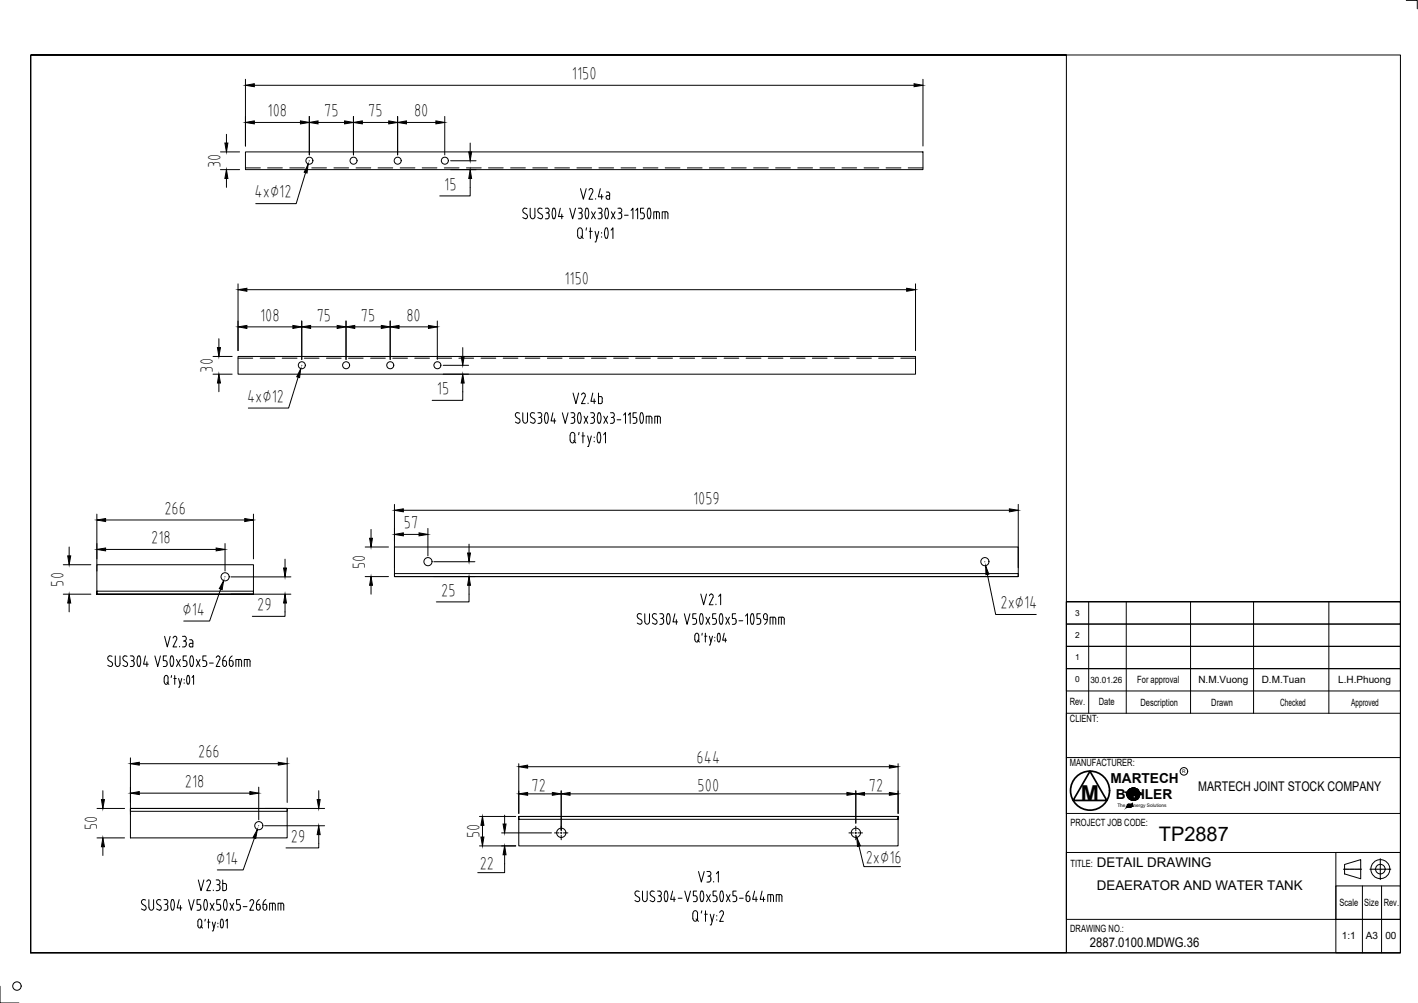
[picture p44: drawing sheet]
<svg xmlns="http://www.w3.org/2000/svg" width="420mm" height="297mm" viewBox="0 0 420 297" stroke-linecap="round" stroke-linejoin="round" font-family="sans-serif">
<defs><g id="words">
<text font-size="6.5" x="320.3" y="237.1">M</text>
<text font-size="5.9" x="343.4" y="248.9">TP2887</text>
<g font-size="5.3">
<text x="169.5" y="23.4">1150</text>
<text x="79.3" y="34.4">108</text>
<text x="96.1" y="34.4">75</text>
<text x="109.1" y="34.4">75</text>
<text x="122.7" y="34.4">80</text>
<text x="65.2" y="49.8" transform="rotate(-90 65.2 49.8)">30</text>
<text x="75.4" y="58.4">4x∅12</text>
<text x="131.7" y="56.2">15</text>
<text x="167.3" y="84">1150</text>
<text x="77.1" y="95">108</text>
<text x="93.9" y="95">75</text>
<text x="106.9" y="95">75</text>
<text x="120.4" y="95">80</text>
<text x="63" y="110.3" transform="rotate(-90 63 110.3)">30</text>
<text x="73.2" y="119">4x∅12</text>
<text x="129.5" y="116.7">15</text>
<text x="205.4" y="149.3">1059</text>
<text x="48.7" y="152.2">266</text>
<text x="44.8" y="160.9">218</text>
<text x="119.7" y="156.4">57</text>
<text x="18.7" y="173.7" transform="rotate(-90 18.7 173.7)">50</text>
<text x="108.1" y="168.5" transform="rotate(-90 108.1 168.5)">50</text>
<text x="130.7" y="176.4">25</text>
<text x="54.1" y="182.1">∅14</text>
<text x="76.2" y="180.7">29</text>
<text x="296.5" y="180.1">2x∅14</text>
<text x="58.7" y="224.3">266</text>
<text x="206.4" y="226.1">644</text>
<text x="54.8" y="233">218</text>
<text x="157.5" y="234.3">72</text>
<text x="206.7" y="234.1">500</text>
<text x="257.5" y="234.3">72</text>
<text x="28.7" y="245.9" transform="rotate(-90 28.7 245.9)">50</text>
<text x="86.2" y="249.2">29</text>
<text x="142" y="248.3" transform="rotate(-90 142 248.3)">50</text>
<text x="64.1" y="255.8">∅14</text>
<text x="142.2" y="257.5">22</text>
<text x="256.5" y="255.7">2x∅16</text>
</g>
<g font-size="4.1">
<text x="329" y="231.8">MARTECH</text>
<text x="330.7" y="236.7">B</text>
<text x="338.1" y="236.7">ILER</text>
</g>
<g font-size="4">
<text x="355" y="234.2">MARTECH JOINT STOCK COMPANY</text>
<text x="325" y="256.8">DETAIL DRAWING</text>
<text x="325" y="263.5">DEAERATOR AND WATER TANK</text>
<text x="322.9" y="280.4">2887.0100.MDWG.36</text>
</g>
<g font-size="3">
<text x="337" y="202.3">For approval</text>
<text x="355.1" y="202.2">N.M.Vuong</text>
<text x="373.8" y="202.2">D.M.Tuan</text>
<text x="396.5" y="202.2">L.H.Phuong</text>
<text x="316.9" y="208.9">Rev.</text>
<text x="325.6" y="208.8">Date</text>
<text x="337.9" y="208.9">Description</text>
<text x="358.9" y="208.9">Drawn</text>
<text x="379.3" y="208.9">Checked</text>
<text x="400.3" y="208.9">Approved</text>
<text x="317" y="213.9">CLIENT:</text>
<text x="317" y="227">MANUFACTURER:</text>
<text x="317.2" y="244.6">PROJECT JOB CODE:</text>
<text x="317.2" y="256.8">TITLE:</text>
<text x="396.9" y="268.3">Scale</text>
<text x="404.2" y="268.3">Size</text>
<text x="410" y="268.3">Rev.</text>
<text x="317.1" y="276.1">DRAWING NO.:</text>
<text x="397.6" y="278.1">1:1</text>
<text x="404.7" y="278.1">A3</text>
<text x="410.5" y="278.1">00</text>
</g>
<text font-size="2.6" x="323.1" y="202.2">30.01.26</text>
<g font-size="2.5">
<text x="318.6" y="182.3">3</text>
<text x="318.6" y="188.9">2</text>
<text x="318.6" y="195.5">1</text>
<text x="318.6" y="202.1">0</text>
</g>
<g font-size="1.4">
<text x="350.3" y="229">R</text>
<text x="331.1" y="239">The</text>
<text x="335.9" y="239">nergy Solutions</text>
</g>
</g></defs>
<!-- layer: DUONGCHINH -->
<g fill="none" stroke="#000" stroke-width=".3">
<path d="M72.7 45h200.8v5.2h-200.8zM70.5 105.6h200.8v5.2h-200.8zM28.7 167.2h46.4v8.8h-46.4h46.4v-.9h-46.4v.9zM116.9 162h184.8v8.8h-184.8zM116.9 169.9h184.8v.9h-184.8zM38.7 239.4h46.4v8.7h-46.4zM38.7 239.4h46.4v.9h-46.4zM153.7 241.8v.8h112.4v-.8h-112.4h112.4v8.7h-112.4z"/>
<circle cx="91.7" cy="47.6" r="1.04"/>
<circle cx="104.8" cy="47.6" r="1.04"/>
<circle cx="117.8" cy="47.6" r="1.04"/>
<circle cx="131.8" cy="47.6" r="1.04"/>
<circle cx="89.4" cy="108.2" r="1.04"/>
<circle cx="102.6" cy="108.2" r="1.04"/>
<circle cx="115.6" cy="108.2" r="1.04"/>
<circle cx="129.6" cy="108.2" r="1.04"/>
<circle cx="66.7" cy="170.8" r="1.21"/>
<circle cx="126.8" cy="166.3" r="1.21"/>
<circle cx="291.8" cy="166.3" r="1.21"/>
<circle cx="76.7" cy="244.5" r="1.21"/>
<circle cx="166.3" cy="246.6" r="1.38"/>
<circle cx="253.6" cy="246.6" r="1.38"/>
</g>
<!-- layer: CHUAN NET KHUAT -->
<g fill="none" stroke="#000" stroke-width=".3">
<path d="M72.7 49.7h4.4M79.3 49.7h4.4M85.9 49.7h4.3M92.4 49.7h4.3M98.9 49.7h4.4M105.5 49.7h4.4M112 49.7h4.4M118.6 49.7h4.3M125.1 49.7h4.4M131.7 49.7h4.3M138.2 49.7h4.4M144.7 49.7h4.4"/>
<path d="M151.3 49.7h4.4M157.9 49.7h4.3M164.4 49.7h4.3M170.9 49.7h4.4M177.5 49.7h4.3M184 49.7h4.4M190.6 49.7h4.3M197.1 49.7h4.4M203.7 49.7h4.3M210.2 49.7h4.4M216.7 49.7h4.4M223.3 49.7h4.4"/>
<path d="M229.8 49.7h4.4M236.4 49.7h4.3M243 49.7h4.3M249.5 49.7h4.3M256 49.7h4.4M262.6 49.7h4.4M269.1 49.7h4.4M70.5 106.1h4.4M77.1 106.1h4.3M83.6 106.1h4.4M90.2 106.1h4.3M96.7 106.1h4.4"/>
<path d="M103.3 106.1h4.3M109.8 106.1h4.4M116.4 106.1h4.3M122.9 106.1h4.4M129.5 106.1h4.3M136 106.1h4.3M142.5 106.1h4.4M149.1 106.1h4.4M155.6 106.1h4.4M162.2 106.1h4.3M168.7 106.1h4.4M175.3 106.1h4.3"/>
<path d="M181.8 106.1h4.4M188.3 106.1h4.4M194.9 106.1h4.4M201.5 106.1h4.3M208 106.1h4.3M214.5 106.1h4.4M221.1 106.1h4.4M227.6 106.1h4.4M234.2 106.1h4.3M240.7 106.1h4.4M247.3 106.1h4.3M253.8 106.1h4.4"/>
<path d="M260.3 106.1h4.4M266.9 106.1h4.4"/>
</g>
<!-- layer: DIM -->
<g fill="none" stroke="#000" stroke-width=".3">
<path d="M67.1 39.8v2.6M72.7 23.5v19.8M75.4 25.3h195.4M75.4 36.3h13.6M91.7 34.5v11.4M94.2 36.3h7.9M104.7 34.5v11.4M107.4 36.3h7.8M117.8 34.5v11.4M120.4 36.3h8.8M131.8 34.5v11.4M273.5 23.5v19.8"/>
<path d="M65.3 50.2h5.7M65.3 45h5.7M67.1 52.9v2.6M90.6 51.1l-2.8 9.2h-12M91.6 47.6l.1 .1M133.5 47.6h7.6M133.5 50.2h7.6M139.3 52.9v5.1h-9M139.3 42.4v2.6M70.5 84.1v19.7M73.2 85.8h195.4M73.2 96.8h13.6"/>
<path d="M89.4 95.1v11.4M92 96.8h7.9M102.5 95.1v11.4M105.1 96.8h7.9M115.6 95.1v11.4M118.2 96.8h8.8M129.6 95.1v11.4M271.3 84.1v19.7M63.1 110.8h5.7M63.1 105.6h5.7M64.9 100.3v2.6M64.9 113.4v2.6"/>
<path d="M88.3 111.7l-2.8 9.1h-11.9M89.4 108.2h.1M131.3 108.2h7.6M131.3 110.8h7.6M137.1 113.4v5.2h-9M137.1 102.9v2.7M28.7 152.3v16.8M31.3 154h41.2M75.1 152.3v13.2M109.9 156.8v2.6M116.9 149.4v18.7M119.5 151.1h179.6"/>
<path d="M119.5 158.3h4.7M126.8 156.5v8.1M301.7 149.4v18.7M18.8 176h8.1M18.8 167.2h8.1M20.5 162v2.6M20.5 178.6v2.6M31.3 162.7h32.8M65.4 174.4l-3.3 9.5h-7.7M66.7 170.8h-.1M66.7 161v8.1M68.4 176h17.8"/>
<path d="M68.4 170.8h17.8M84.5 178.6v3.9h-9.7M84.5 165.6v2.6M108.2 170.8h6.9M108.2 162h6.9M109.9 173.3v2.7M128.5 170.8h12.2M128.5 166.4h12.2M139 173.3v5h-9.7M139 161.1v2.7M291.8 166.4h.1M292.6 170.1l2.4 11.9h12"/>
<path d="M28.7 239.4h8.2M30.5 234.2v2.6M38.7 224.4v16.8M41.3 226.2h41.2M41.3 234.9h32.7M76.7 233.1v9.7M78.4 239.4h17.8M85.1 224.4v13.2M94.4 234.2v2.6M28.7 248.1h8.2M30.5 250.8v2.6M75.4 248.2l-3.3 9.4h-7.7"/>
<path d="M76.6 244.5h.1M78.4 244.5h17.8M94.4 247.2v3.9h-9.6"/>
</g>
<g fill="#000" stroke="#000" stroke-width=".3">
<path d="M72.7 25.3l2.7-.5v.9zM72.7 36.3l2.7-.5v.9zM89 35.8l2.7 .5-2.7 .4zM91.7 36.3l2.5-.5v.9zM102.1 35.8l2.6 .5-2.6 .4zM104.7 36.3l2.7-.5v.9zM115.2 35.8l2.6 .5-2.6 .4zM117.8 36.3l2.6-.5v.9zM129.2 35.8l2.6 .5-2.6 .4zM270.8 24.8l2.7 .5-2.7 .4zM66.6 42.4h.9l-.4 2.6zM67.1 50.2l.4 2.7h-.9z"/>
<path d="M91.3 48.6l-.3 2.7-.9-.3zM138.9 45h.8l-.4 2.6zM139.3 50.2l.4 2.7h-.8zM70.5 85.8l2.7-.4v.9zM70.5 96.8l2.7-.4v.9zM86.8 96.4l2.6 .4-2.6 .5zM89.4 96.8l2.6-.4v.9zM99.9 96.4l2.6 .4-2.6 .5zM102.5 96.8l2.6-.4v.9zM113 96.4l2.6 .4-2.6 .5zM115.6 96.8l2.6-.4v.9zM127 96.4l2.6 .4-2.6 .5z"/>
<path d="M268.6 85.4l2.7 .4-2.7 .5zM64.4 102.9h.9l-.4 2.7zM64.9 110.8l.4 2.6h-.9zM89.1 109.2l-.3 2.6-.9-.2zM136.7 105.6h.8l-.4 2.6zM137.1 110.8l.4 2.6h-.8zM28.7 154l2.6-.4v.9zM72.5 153.6l2.6 .4-2.6 .5zM109.5 159.4h.9l-.5 2.6zM116.9 151.1l2.6-.4v.9zM116.9 158.3l2.6-.5v.9zM124.2 157.8l2.6 .5-2.6 .4z"/>
<path d="M299.1 150.7l2.6 .4-2.6 .5zM20.5 176l.5 2.6h-.9zM20.1 164.6h.9l-.5 2.6zM28.7 162.7l2.6-.4v.8zM64.1 162.3l2.6 .4-2.6 .4zM66.3 172l-.5 2.6-.8-.3zM84 168.2h.9l-.4 2.6zM84.5 176l.4 2.6h-.9zM109.9 170.8l.5 2.5h-.9zM138.6 163.8h.8l-.4 2.6zM139 170.8l.4 2.5h-.8zM292.1 167.6l.9 2.4-.9 .2z"/>
<path d="M30.1 236.8h.8l-.4 2.6zM38.7 226.2l2.6-.5v.9zM38.7 234.9l2.6-.5v.9zM74 234.4l2.7 .5-2.7 .4zM82.5 225.7l2.6 .5-2.6 .4zM94 236.8h.9l-.5 2.6zM30.5 248.1l.4 2.7h-.8zM76.2 245.7l-.4 2.6-.8-.3zM94.4 244.5l.5 2.7h-.9z"/>
</g>
<!-- layer: 0 -->
<g fill="none" stroke="#000" stroke-width=".3">
<path d="M9.1 16.3h405.9v265.9h-405.9h306.9v-265.9h-306.9v265.9zM416.7 .1h3.2v2.5M172 55.9l.8 3.1 .9-3.1M175.1 55.8l-.6 .5M175.1 55.8l.4 .2 .2 .7-1.2 2.3h1.1M176.5 58.8v.2M177.9 55.9l-.6 2.4h1.4M178.3 57.6v1.4M179.7 56.9h.5M180 57.9h.6M180 57.9l-.4 .5 .4 .6M180.2 56.9l.5 .6-.1 1.5h-.6"/>
<path d="M154.9 64.4l.8 .4M155.4 61.6l.7 .2M155.5 61.7a.73 .73 0 0 0-.6 .5 .73 .73 0 0 0 .3 .8l.8 .5M156 63.5l.3 .5a.68 .68 0 0 1-.6 .8M157.1 61.7v2.2a.72 .72 0 0 0 .7 .9 .72 .72 0 0 0 .7-.9v-2.2M159.4 64.4l.8 .4M160.6 61.8a.77 .77 0 0 0-1.1 .1 .77 .77 0 0 0 .2 1.1l.7 .5a.72 .72 0 0 1 .4 .7 .72 .72 0 0 1-.6 .6M161.6 61.7l.6-.1a.71 .71 0 0 1 .5 .7 .71 .71 0 0 1-.5 .7M161.8 63.1h.3M162.2 63l.4 .2 .1 .5M162.7 63.7v.4M162.7 64.1l-.3 .6-.8 .1"/>
<path d="M163.8 61.8l.3-.2 .3 .2M163.9 61.8l-.3 1.4 .3 1.4M164.4 61.8a2.71 2.71 0 0 1-.3 3l-.3-.2M166 61.7l-.5 2.4h1.4M166.5 63.4v1.4M168.8 61.7l.9 3.1 .8-3.1M171.2 68.3a.72 .72 0 0 1 .7-.8 .72 .72 0 0 1 .7 .8M171.2 69.7a.72 .72 0 0 0 .7 .9 .72 .72 0 0 0 .7-.9M171.2 68.4v1.4M171.4 61.7l.5-.1a.71 .71 0 0 1 .6 .7 .71 .71 0 0 1-.6 .7M171.6 63.1h.3M171.9 63l.4 .2 .2 .5"/>
<path d="M172.1 69.9l.7 .7M172.5 63.7v.4M172.5 64.1l-.3 .6-.8 .1M172.6 68.4v1.4M173.6 61.8l.3-.2 .3 .2M173.6 61.8l-.2 1.4 .2 1.4M173.8 67.5l-.1 .7M174.2 61.8a2.71 2.71 0 0 1-.3 3l-.3-.2M174.6 68.5h.9M174.9 67.5v3.1M175.3 62.7l1.1 2.1M176.3 68.5l.6 2.1"/>
<path d="M176.4 62.7l-1.1 2.1M177.2 61.7h.6M177.2 64.8h.6M177.4 68.5l-.8 3.2h-.3M177.5 63.1h.3M177.8 61.6a.71 .71 0 0 1 .6 .7 .71 .71 0 0 1-.6 .7l.5 .4 .1 .7M178.3 68.9v.2M178.3 70.1v.2M178.4 64.1l-.2 .5-.4 .2M179.5 61.8a2.71 2.71 0 0 0 .3 3l.3-.2M179.5 61.8l.3-.2 .3 .2M179.9 67.7l.3 1.4-.3 1.3"/>
<path d="M180 67.6l-.3-.1a2.43 2.43 0 0 0 0 3.1l.3-.2M180 61.8l.3 1.4-.3 1.4M181.1 68.2l.5-.7v3.1M181.1 62.7l1.1 2.1M182.2 62.7l-1.1 2.1M183.1 61.7l.6-.1a.71 .71 0 0 1 .5 .7 .71 .71 0 0 1-.5 .7M183.3 63.1h.3M183.7 63l.5 .4v.7M184.2 64.1l-.3 .6-.8 .1M185 63.7h1.1M187 62.3l.5-.6v3.1M188.4 62.3l.5-.6v3.1"/>
<path d="M189.8 64.8h.5M190.4 63l.5 .4v.7M190.8 61.7h-1v1.4h.5M190.9 64.1l-.1 .5-.4 .2M192.1 61.8a2.71 2.71 0 0 0 .2 3 2.84 2.84 0 0 0 .3-3M192.1 61.8l.2-.2 .3 .2M194.5 62.7v2.1M194.9 62.7h-1.2v2.1M194.9 62.7l.5 .6M195.4 63.3v1.5M197.1 62.7v2.1M197.4 62.7h-1.2v2.1"/>
<path d="M197.4 62.7l.5 .6M197.9 63.3v1.5M169.8 116.4l.8 3.1 .8-3.1M172.3 116.9a.61 .61 0 0 1 .9-.4 .61 .61 0 0 1 .2 1l-1.1 2h1.1M174.2 119.4v.1M175.6 116.4l-.5 2.5h1.4M176.1 118.1v1.4M177.3 116.4v3.1h.9l.3-.6M177.3 117.5h.7M178 117.4l.5 .6M178.4 118.1v.8M153 123.6l.8 .5"/>
<path d="M153.8 124a.75 .75 0 0 1 .1 1.2 .75 .75 0 0 1-1.2-.2M153.9 122.4a.74 .74 0 0 0-1.1 0 .74 .74 0 0 0 .2 1.1M154.9 122.2v2.3M154.9 124.5a.72 .72 0 0 0 .7 .8 .72 .72 0 0 0 .7-.8M156.3 122.2v2.3M157.4 123.6l.8 .5M158.3 124a.76 .76 0 0 1 0 1.2 .76 .76 0 0 1-1.1-.2M158.4 122.4a.75 .75 0 0 0-1.1 0 .75 .75 0 0 0 .2 1.1M159.4 122.2h.6a.71 .71 0 0 1 .5 .7 .71 .71 0 0 1-.5 .7M159.4 125.4h.5M159.6 123.6h.3M160 123.6a.94 .94 0 0 1 .5 .9 .94 .94 0 0 1-.5 .8"/>
<path d="M161.7 122.2h.2a2.49 2.49 0 0 1 0 3.2 2.63 2.63 0 0 1-.2-3.2zM163.8 122.2l-.5 2.5h1.4M164.3 124v1.4M166.6 122.2l.9 3.2 .8-3.2M168.9 128.9v1.4M169 128.9a.72 .72 0 0 1 .7-.9 .72 .72 0 0 1 .6 .9M169 130.3a.72 .72 0 0 0 .7 .9 .72 .72 0 0 0 .6-.9M169.2 122.2h.5a.71 .71 0 0 1 .6 .7 .71 .71 0 0 1-.6 .7M169.2 125.4h.5M169.4 123.6h.3M169.7 123.6a.94 .94 0 0 1 .6 .9 .94 .94 0 0 1-.6 .8M169.9 130.5l.7 .7"/>
<path d="M170.3 128.9v1.4M171.6 128l-.2 .8M171.9 122.4l.3 1.4-.3 1.4M172 122.4l-.3-.2a2.49 2.49 0 0 0 0 3.2l.3-.2M172.4 129.1h.9M172.7 128v3.2M173.1 123.3l1.1 2.1M174.1 129.1l.6 2.1M174.2 123.3l-1.1 2.1M175 122.2h.6a.71 .71 0 0 1 .5 .7 .71 .71 0 0 1-.5 .7M175 125.4h.6M175.2 129.1l-.8 3.1h-.3"/>
<path d="M175.3 123.6h.3M175.6 123.6l.4 .2 .1 .5M176.1 129.4v.2M176.1 130.7v.1M176.1 124.3v.4M176.1 124.6l-.1 .5-.4 .2M177.2 128.2a2.71 2.71 0 0 0 .3 3l.3-.2M177.2 128.2l.3-.2 .3 .2M177.4 122.2h.1a2.49 2.49 0 0 1 0 3.2 2.83 2.83 0 0 1-.1-3.2zM177.7 128.2l.3 1.4-.3 1.4M178.9 128.8l.5-.8v3.2M178.9 123.3l1.1 2.1"/>
<path d="M180 123.3l-1.1 2.1M180.9 122.2h.5M180.9 125.4h.5M181.1 123.6h.3M181.5 122.2a.71 .71 0 0 1 .5 .7 .71 .71 0 0 1-.5 .7 .94 .94 0 0 1 .5 .9 .94 .94 0 0 1-.5 .8M182.8 124.3h1.1M184.8 122.9l.5-.7v3.2M186.2 122.9l.5-.7v3.2M187.6 125.4h.5M188.6 122.2h-1v1.4l.8 .1 .3 .6M188.7 124.3v.4M188.7 124.6l-.1 .5-.4 .2"/>
<path d="M189.8 122.4l.3-.2a2.49 2.49 0 0 1 0 3.2l-.3-.2M189.8 122.4l-.2 1.4 .2 1.4M192.3 123.3v2.1M193.2 123.9l-.3-.6h-1.4v2.1M193.2 123.9v1.5M194.8 123.3v2.1M195.7 123.9v1.5M195.7 123.9l-.2-.6h-1.5v2.1M207.6 175.9l.9 3.2 .8-3.2M210.2 176.4a.61 .61 0 0 1 .9-.4 .61 .61 0 0 1 .1 1M211.2 177l-1.1 2.1h1.2M212.1 178.9v.2"/>
<path d="M212.9 176.6l.6-.7v3.2M316 178.2v6.6h99v-6.6h-99h99v104h-99zM322.6 178.2v33M333.7 178.2v33M352.8 178.2v33M371.4 178.2v33M393.7 178.2v33M31.9 197l.9 .4M32.2 195.6l.8 .5 .3 .4a.68 .68 0 0 1-.5 .9M33.2 194.4a.77 .77 0 0 0-1.1 .1 .77 .77 0 0 0 .1 1.1M34.2 194.3v2.2a.72 .72 0 0 0 .7 .9 .72 .72 0 0 0 .7-.9v-2.2M36.7 195.6l.8 .5a.75 .75 0 0 1 .1 1.1 .75 .75 0 0 1-1.2-.2"/>
<path d="M37.6 194.4a.75 .75 0 0 0-1 .1 .75 .75 0 0 0 .1 1.1M38.6 194.3h.6a.71 .71 0 0 1 .6 .7 .71 .71 0 0 1-.6 .7M38.9 195.7h.3M39.2 195.7l.5 .4 .1 .6M39.8 196.7l-.4 .6-.8 .1M41.4 194.4l.3 1.4-.3 1.4M41.5 194.4l-.3-.2a2.49 2.49 0 0 0 0 3.2l.3-.2M43.1 194.3l-.6 2.4h1.4M43.5 196v1.4M45.9 194.3l.8 3.1 .8-3.1M48.8 188.5l.8 3.1 .8-3.1M49.4 194.3h-1v1.4h.8l.3 .6"/>
<path d="M49.5 196.4v.3M49.5 196.7l-.3 .6-.8 .1M50.6 194.4l.3-.2a2.49 2.49 0 0 1 0 3.2l-.3-.2M50.7 194.4l-.3 1.4 .3 1.4M51.8 188.4l.4 .2 .2 .6-1.1 2.4h1.1M51.8 188.5l-.5 .5M52.3 195.3l1.1 2.1M53.2 191.4v.2M53.4 195.3l-1.1 2.1M54.1 188.5h.5M54.1 191.6h.5M54.4 189.9h.2"/>
<path d="M54.6 188.4a.71 .71 0 0 1 .6 .7 .71 .71 0 0 1-.6 .7l.6 .4v.7M55.2 190.8l-.2 .5-.4 .2M55.2 194.3h-.9v1.4l.9 .2 .2 .8M55.4 196.7l-.3 .6-.8 .1M56.2 189.5l.7 .1 .2 .5v1.5l-.9-.1-.2-.4 .2-.5 .9-.1M56.6 194.3l.2-.1a2.49 2.49 0 0 1 0 3.2 2.63 2.63 0 0 1-.2-3.1zM58.2 195.3l1.1 2.1M59.3 195.3l-1.1 2.1M61.1 194.3h-1v1.4l1 .2 .2 .8M61.3 196.7l-.4 .6-.8 .1M62.1 196.4h1.1M64.1 194.8a.61 .61 0 0 1 .9-.4 .61 .61 0 0 1 .1 .9"/>
<path d="M65.1 195.3l-1 2.1h1.1M66 196.7a.58 .58 0 0 0 .6 .7 .58 .58 0 0 0 .5-.7M66 195.7h.5M66 195.7v1M66.6 195.7l.5 .3v.7M66.9 194.3l-.7 .7-.2 .7M67.9 196.7a.58 .58 0 0 0 .6 .7 .58 .58 0 0 0 .6-.7M67.9 195.7h.9l.3 .6M67.9 195.7v1M68.8 194.3l-.7 .7-.2 .7M69 196.4v.3M70.7 195.3v2.1"/>
<path d="M71.1 195.3h-1.2v2.1M71.1 195.3l.5 .6M71.6 195.9v1.5M73.2 195.3v2.1M73.6 195.3h-1.2v2.1M73.6 195.3l.5 .6M74.1 195.9v1.5M188.8 184.5l.9 .4M190.1 181.9a.75 .75 0 0 0-1.1 0 .75 .75 0 0 0 .1 1.1l.8 .6a.69 .69 0 0 1 .3 .7 .69 .69 0 0 1-.5 .6M191.1 181.8v2.2a.72 .72 0 0 0 .6 .9 .72 .72 0 0 0 .7-.9v-2.2M193.6 183.1l.8 .4a.75 .75 0 0 1 .1 1.2 .75 .75 0 0 1-1.2-.2M194.5 181.9a.74 .74 0 0 0-1.1 .1 .74 .74 0 0 0 .2 1"/>
<path d="M195.5 181.8h.5M195.5 184.9h.5M195.8 183.2h.2M196.1 181.7a.71 .71 0 0 1 .5 .7 .71 .71 0 0 1-.5 .7l.4 .2 .1 .5M196.6 183.8l-.1 .9-.4 .2M197.7 181.9l.3-.2a2.71 2.71 0 0 1 .3 3M197.7 184.7l.3 .2 .3-.2M197.8 181.9l-.3 1.4 .3 1.4M200 181.8l-.6 2.4h1.4M200.4 183.5v1.4M202.8 181.8l.8 3.1 .8-3.1M205.3 184.9h.5"/>
<path d="M205.8 183.1l.5 .2 .1 .5M205.9 188.3v1.1M205.9 188.3a.59 .59 0 0 1 .6-.8 .59 .59 0 0 1 .6 .8M206.2 181.8h-.9v1.4h.5M206.4 183.8v.4M206.4 184.2l-.1 .5-.5 .2M206.7 189.6l.6 .5M207.1 188.3v1.1a.59 .59 0 0 1-.6 .7 .59 .59 0 0 1-.6-.7M207.5 181.9l.3-.2a2.71 2.71 0 0 1 .3 3M207.5 184.7l.3 .2 .3-.2M207.5 181.9l-.2 1.4 .2 1.4M208.1 187.5l-.1 .6"/>
<path d="M208.8 188.4h.7M209 187.5v2.6M209.2 182.8l1.1 2.1M210.2 188.4l.5 1.7M210.3 182.8l-1.1 2.1M211.1 188.4l-.7 2.6h-.2M211.2 184.9h.5M211.7 183.1l.4 .2 .2 .5M211.8 188.7v.1M211.8 189.7v.2M212.1 181.8h-.9v1.4h.5M212.3 183.8v.4"/>
<path d="M212.3 184.2l-.2 .5-.4 .2M212.7 187.6l.3-.1a2.13 2.13 0 0 1 0 2.6 2.06 2.06 0 0 1-.3-2.5zM213.4 184.7a2.71 2.71 0 0 1 .3-3 2.84 2.84 0 0 1 .2 3M213.4 184.7l.3 .2 .3-.2M214.6 187.5l-.5 2.1h1.2M214.9 189v1.1M215.1 182.8l1.1 2.1M216.2 182.8l-1.1 2.1M217 184.9h.6M217.6 183.1l.4 .2 .1 .5M218 181.8h-1v1.4h.6M218.1 183.8v.4"/>
<path d="M218.1 184.2l-.1 .5-.4 .2M218.9 183.8h1.2M220.9 182.4l.6-.6v3.1M222.6 184.7a2.71 2.71 0 0 1 .3-3 2.84 2.84 0 0 1 .3 3M222.6 184.7l.3 .2 .3-.2M224.3 184.9h.5M224.9 183.1l.4 .2 .1 .5M225.3 181.8h-1v1.4h.5M225.4 183.8v.6l-.5 .5M226.8 183.5h.5M226.8 183.5a.86 .86 0 0 1-.6-1 .86 .86 0 0 1 .8-.7 2.38 2.38 0 0 1-.5 3.1M229 182.8v2.1"/>
<path d="M229.4 182.8h-1.2v2.1M229.4 182.8l.4 .3 .1 1.8M230.7 184.9v-2.1h1.2l.4 .3 .1 1.8M231.5 182.8v2.1M316 184.8h99v6.6h-99zM316 191.4h99v6.6h-99zM316 198h99v6.6h-99zM49.4 202.1l.6 .6M49.8 200.8v1.2M49.8 200.8a.59 .59 0 0 0-.5-.8 .59 .59 0 0 0-.6 .8l-.1 1.2a.61 .61 0 0 0 .6 .7 .61 .61 0 0 0 .6-.8M50.8 200.1l-.1 .5M51.5 200.9h.7"/>
<path d="M51.8 200.1v2.6M52.9 200.9l.5 1.8M53.8 200.9l-.6 2.6h-.3M54.6 201.2v.2M54.6 202.2v.2M55.5 200.2h.5M55.5 202.5h.5M55.5 200.2l-.2 .9 .2 1.4M56 200.2l.2 .9-.2 1.4M56.9 200.6l.5-.5v2.6M316 211.2h99v29.7h-99zM316 224.4h99"/>
<path d="M334 239.1l.3-.3h.7l.6-.2-.5 .4zM334.1 238.2l1.1-.1 .4-.2-.3 .3-1.3 .2zM334.1 238.5l1.1-.1 .4-.2-.3 .3-1.3 .2zM207 258.1l.8 3.1 .9-3.1M209.5 258.1l.6-.1a.71 .71 0 0 1 .6 .7 .71 .71 0 0 1-.6 .7l.4 .3 .2 .4M209.8 259.5h.3M212.3 258.8l.6-.7v3.1M316 252.5h99v19.8h-99zM395.8 252.5h19.2v29.7h-19.2zM398.4 256l4.8-1.4v5.7l-4.8-1.5zM41.9 269.2l.9 .3M42.2 267.7l.8 .5 .3 .5a.68 .68 0 0 1-.6 .9"/>
<path d="M42.5 266.4l.6 .2M42.5 266.4a.73 .73 0 0 0-.6 .6 .73 .73 0 0 0 .3 .8M44.1 266.4v2.3M44.2 268.7a.72 .72 0 0 0 .7 .9 .72 .72 0 0 0 .7-.9M45.5 266.4v2.3M46.4 269.2l.8 .3M46.7 267.7l.8 .5 .3 .5a.68 .68 0 0 1-.6 .9M46.9 266.4l.7 .2M47 266.4a.73 .73 0 0 0-.6 .6 .73 .73 0 0 0 .3 .8M48.6 266.4h.5M48.6 269.6h.5M48.9 267.8h.2"/>
<path d="M49.2 266.4a.71 .71 0 0 1 .5 .7 .71 .71 0 0 1-.5 .7l.4 .2 .1 .5M49.7 268.5v.6l-.5 .5M50.8 266.6l.3-.2a2.71 2.71 0 0 1 .3 3M50.8 269.4l.3 .2 .3-.2M50.9 266.6l-.3 1.4 .3 1.4M53.1 266.4l-.6 2.5h1.4M53.5 268.2v1.4M55.9 266.4l.8 3.2 .8-3.2M58.6 272.9a.59 .59 0 0 1 .6-.7 .59 .59 0 0 1 .6 .7M58.6 273v1.1a.59 .59 0 0 0 .6 .7 .59 .59 0 0 0 .6-.7v-1.1M58.8 260.6l.8 3.2 .8-3.2M58.9 267.8l.5 .2 .1 .5"/>
<path d="M59.4 266.4h-1v1.4h.5M59.4 274.3l.6 .6M59.5 268.5v.4M59.5 268.9l-.3 .6-.8 .1M60.6 266.6l.3-.2a2.71 2.71 0 0 1 .3 3M60.6 269.4l.3 .2 .3-.2M60.6 266.6l-.2 1.4 .2 1.4M60.8 272.2l-.1 .6M61.3 261.1a.61 .61 0 0 1 .9-.4 .61 .61 0 0 1 .1 1M61.5 273.1h.7M61.8 272.2v2.7M62.3 261.7l-1 2.1h1.1"/>
<path d="M62.3 267.5l1.1 2.1M62.9 273.1l.5 1.8M63.2 263.6v.2M63.4 267.5l-1.1 2.1M63.8 273.1l-.6 2.6h-.3M64.1 260.6h.5a.71 .71 0 0 1 .6 .7 .71 .71 0 0 1-.6 .7M64.1 263.8h.5M64.3 262h.3M64.6 273.4v.1M64.6 274.4v.2M64.6 262a.94 .94 0 0 1 .6 .9 .94 .94 0 0 1-.6 .8M64.8 267.8l.4 .2 .2 .5"/>
<path d="M65.2 266.4h-1v1.4h.6M65.4 268.5v.4M65.4 268.9l-.3 .6-.9 .1M65.5 272.3h.4M65.5 272.3l-.2 1 .1 .9 .2 .6 .3-.1M66 272.3l.2 1-.2 1.4M66 260.6v3.2h.6M66 261.6l.9 .1 .2 .6M66.5 269.4a2.71 2.71 0 0 1 .3-3 2.84 2.84 0 0 1 .2 3M66.5 269.4l.3 .2 .3-.2M66.9 272.8l.5-.6v2.7M67.1 262.3v1.1l-.4 .3"/>
<path d="M68.2 267.5l1.1 2.1M69.3 267.5l-1.1 2.1M70.7 267.8l.4 .2 .1 .5M71.1 266.4h-1v1.4h.6M71.2 268.5v.4M71.2 268.9l-.3 .6-.8 .1M72.1 268.5h1.1M74.6 266.4l-.6 .5M74.6 266.4l.5 .3v.8M75.1 267.5l-1.1 2.1h1.1M76.5 267.8l.4 .2 .2 .5M76.5 267.8h-.5v1.1a.58 .58 0 0 0 .6 .7 .58 .58 0 0 0 .5-.7v-.4"/>
<path d="M76.8 266.4l-.6 .7-.2 .7M78.5 267.8h-.6v1.1a.58 .58 0 0 0 .6 .7 .58 .58 0 0 0 .6-.7M78.5 267.8l.4 .2 .2 .5M78.8 266.4l-.7 .7-.2 .7M79 268.5v.4M80.7 267.5v2.1M81.1 267.5h-1.2v2.1M81.1 267.4l.4 .4 .1 1.8M83.2 267.5v2.1M83.6 267.5h-1.2v2.1M83.6 267.4l.4 .4 .1 1.8M188.4 265.2l.9 .5a.76 .76 0 0 1 0 1.2 .76 .76 0 0 1-1.2-.2"/>
<path d="M188.7 263.9a.73 .73 0 0 0-.6 .6 .73 .73 0 0 0 .3 .7M188.7 263.8l.7 .2M190.4 263.9v2.3a.72 .72 0 0 0 .7 .8 .72 .72 0 0 0 .7-.8v-2.3M192.6 266.7l.9 .3M192.9 265.2l.8 .5 .3 .5a.68 .68 0 0 1-.6 .8M193.9 264a.75 .75 0 0 0-1.1 .1 .75 .75 0 0 0 .1 1.1M194.8 263.9h.6M194.8 267h.6M195.1 265.3h.3M195.4 263.9a.71 .71 0 0 1 .6 .7 .71 .71 0 0 1-.6 .7l.5 .4 .1 .6M196 266.3l-.2 .5-.4 .2M197 264l.3-.2a2.49 2.49 0 0 1 0 3.2l-.3-.2"/>
<path d="M197.1 264l-.3 1.4 .3 1.4M199.3 263.9l-.6 2.4h1.4M199.7 265.6v1.4M201 266h1.1M202.9 263.9l.9 3.1 .8-3.1M205.3 270.6v1.4M205.3 270.6a.72 .72 0 0 1 .7-.9 .72 .72 0 0 1 .7 .9M205.3 272a.72 .72 0 0 0 .7 .8 .72 .72 0 0 0 .7-.8M206.2 272.1l.8 .8M206.4 263.9h-1v1.4h.8l.4 .7M206.5 266v.3M206.6 266.3l-.4 .7h-.8"/>
<path d="M206.7 270.6v1.4M207.8 263.9l.2-.1a2.49 2.49 0 0 1 0 3.2 2.83 2.83 0 0 1-.2-3.1zM207.9 269.7l-.1 .7M208.8 270.7h.8M209 269.7v3.2M209.3 265l1.2 2M210.4 270.7l.6 2.2M210.5 265l-1.2 2M210.6 260.2v.3M210.7 260.5l-.4 .6-.8 .1M211.3 267h.6M211.5 261.1v.1"/>
<path d="M211.6 270.7l-.9 3.2h-.3M211.9 265.3l.5 .4v.6M212.3 263.9h-1v1.4h.6M212.4 271.1v.2M212.4 272.4v.1M212.5 266.3l-.2 .5-.4 .2M213.3 270.2a.61 .61 0 0 1 .8-.4 .61 .61 0 0 1 .2 1M214.1 264l.3 1.4-.3 1.4M214.1 264l-.3-.2a2.49 2.49 0 0 0 0 3.2l.3-.2M214.3 270.8l-1.1 2.1h1.1M215.2 265l1.1 2M216.3 265l-1.1 2"/>
<path d="M218.1 263.9h-.9v1.4l.9 .2 .2 .8M218.3 266.3l-.3 .7h-.8M219.1 266h1.1M221.1 266.3a.58 .58 0 0 0 .5 .7 .58 .58 0 0 0 .6-.7M221.1 265.3l1 .2 .1 .8M221.1 265.3v1M221.9 263.9l-.7 .7-.1 .7M223.6 263.9l-.6 2.4h1.4M224 265.6v1.4M225.8 263.9l-.5 2.4h1.4M226.2 265.6v1.4M228.3 265v2"/>
<path d="M228.7 265h-1.2v2M228.7 264.9l.5 .6M229.2 265.5v1.5M230.8 265v2M231.2 265h-1.2v2M231.2 264.9l.5 .6M231.7 265.5v1.5M395.8 262.4h19.2v9.9h-19.2zM403.7 262.4v19.8M409.4 262.4v19.8M0 292.1v4.9h5.6"/>
<circle cx="334.4" cy="234.7" r=".19"/>
<circle cx="334.4" cy="235.2" r=".19"/>
<circle cx="334.6" cy="235.6" r=".19"/>
<circle cx="334.8" cy="235.2" r=".19"/>
<circle cx="334.8" cy="234.7" r=".19"/>
<circle cx="334.9" cy="236.1" r=".19"/>
<circle cx="335" cy="235.6" r=".19"/>
<circle cx="335.2" cy="234.7" r=".19"/>
<circle cx="335.2" cy="235.2" r=".19"/>
<circle cx="335.6" cy="235.2" r=".19"/>
<circle cx="335.6" cy="234.7" r=".19"/>
<circle cx="335.9" cy="235.2" r="1.84"/>
<circle cx="335.9" cy="236" r=".61"/>
<circle cx="336.1" cy="235.2" r=".19"/>
<circle cx="336.1" cy="234.7" r=".19"/>
<circle cx="336.5" cy="235.2" r=".19"/>
<circle cx="336.5" cy="234.7" r=".19"/>
<circle cx="337" cy="234.7" r=".19"/>
<circle cx="337" cy="235.2" r=".19"/>
<circle cx="337.4" cy="234.7" r=".19"/>
<circle cx="337.4" cy="235.2" r=".19"/>
<circle cx="350.8" cy="228.4" r="1.12"/>
<circle cx="409" cy="257.4" r="2.82"/>
<circle cx="409" cy="257.4" r="1.42"/>
<circle cx="5" cy="292" r="1.25"/>
</g>
<!-- layer: CHUAN DUONG TAM -->
<path d="M164.3 246.7h1.4M166.1 246.7h.4M166.3 244.7v1.3M166.3 246.5v.4M166.3 247.3v1.4M166.9 246.7h1.4M251.5 246.7h1.4M253.3 246.7h.5M253.6 244.7v1.3M253.6 246.5v.4M253.6 247.3v1.4M254.2 246.7h1.4" fill="none" stroke="#000" stroke-width=".3"/>
<!-- layer: PHANTOM 2 -->
<g fill="none" stroke="#000" stroke-width=".3">
<path d="M153.7 226.2v14.7M156.3 227.1h107.2M156.3 235.1h7.4M166.3 234.2v11.6M168.9 235.1h82.1M253.6 234.2v9.6M256.2 235.1h7.3M266.1 226.2v14.7M142.1 250.5h10.7M142.1 241.8h10.7M143 244.4v3.5M148.6 246.7h14.8"/>
<path d="M149.5 253.1v5.3h-7.9M149.5 241.4v2.6M253.5 246.7h.1M254.5 250.6l1.5 6.1h10.8"/>
</g>
<g fill="#000" stroke="#000" stroke-width=".3">
<path d="M153.7 227.1l2.6-.5v.9zM153.7 235.1l2.6-.4v.8zM163.7 234.7l2.6 .4-2.6 .4zM166.3 235.1l2.6-.4v.8zM251 234.7l2.6 .4-2.6 .4zM253.6 235.1l2.6-.4v.8zM263.5 226.6l2.6 .5-2.6 .4zM263.5 234.7l2.6 .4-2.6 .4zM142.5 247.9h.9l-.4 2.6zM143 241.8l.4 2.6h-.9zM149.5 250.5l.4 2.6h-.8zM149.1 244h.8l-.4 2.7z"/>
<path d="M253.9 248l1 2.5-.8 .2z"/>
</g>
<!-- layer: DCenterline8 -->
<g fill="none" stroke="#000" stroke-width=".3">
<path d="M398.1 257.4h.2M398.4 257.4h5M405.9 257.4h.5M406.5 257.4h.1M406.7 257.4h.4M407.2 257.4h.1M407.4 257.4h.4M407.9 257.4h.1M408.1 257.4h.4M408.6 257.4h.1M408.8 257.4h.4M409 254.3v.5"/>
<path d="M409 254.9v.1M409 255.1v.5M409 255.6v.1M409 255.8v.4M409 256.3v.1M409 256.5v.4M409 257v.1M409 257.2v.4M409 257.7v.1M409 257.9v.4M409 258.4v.1M409 258.6v.4"/>
<path d="M409 259.1v.1M409 259.3v.4M409 259.8v.1M409 260v.5M409.3 257.4h.1M409.5 257.4h.4M410 257.4h.1M410.2 257.4h.4M410.7 257.4h.1M410.9 257.4h.4M411.4 257.4h.1M411.6 257.4h.5"/>
</g>
<!-- layer: 0 -->
<g fill="none" stroke="#000" stroke-width=".51">
<path d="M323 228.4l5 8.7h-10z"/>
<circle cx="323" cy="234.2" r="5.8"/>
</g>
<g fill="#000" stroke="#000" stroke-width=".3">
<path d="M334 238.7l.2-.1zM334.1 239l-.1 .1zM334.1 238.9h.3zM334.4 238.5h.8zM334.1 238.5h.3zM334.4 238.9h.8zM334.3 238.4h.4zM334.3 238.8h.4zM335 238.8h.4zM335.6 238.2l-.2 .2z"/>
<path d="M334.1 238.5h.3zM334.1 238.5h.3z"/>
<path d="M334.1 238.9h.3zM334.1 238.9h.3z"/>
<path d="M334.4 238.5h.8zM334.4 238.5h.8z"/>
<path d="M334.4 238.5l.7 .1zM334.9 238.6h.2z"/>
<path d="M334.4 238.9h.8zM334.4 238.9h.8z"/>
<path d="M334.4 238.9l.7 .1zM334.9 239h.2z"/>
<path d="M334.3 238.4h.5zM334.3 238.4h.5z"/>
<path d="M334.3 238.4h.7zM334.3 238.4h.7z"/>
<path d="M334.3 238.8h.5zM334.3 238.8h.5z"/>
<path d="M334.3 238.8h.7zM334.3 238.8h.7z"/>
<path d="M334.2 238.5h1.1zM334.1 238.5h1.1z"/>
<path d="M334.2 238.9h1.1zM334.2 238.9h1z"/>
<path d="M334.3 238.4h1.1zM334.2 238.5h1.1z"/>
<path d="M334.3 238.8h1.1zM334.2 238.9h1.1z"/>
<path d="M335.2 238.4h.2zM335 238.4h.4z"/>
<path d="M335.6 238.6l-.1 .1zM335.4 238.7l.2-.1z"/>
</g>
<!-- layer: DAM_8 -->
<g fill="#000" stroke="#000" stroke-width=".3">
<path d="M334.1 234.6h.1zM334.5 234.9h.1zM334.5 235.1h.1zM334.5 234.6h.1zM334.8 236.8h2zM334.7 235.6h.2zM334.9 234.9h.2zM334.9 235.3h.2zM335.1 235.8h.2zM335.2 235.7h.1zM335.5 233.4h.7zM335.3 235.3h.2z"/>
<path d="M336.2 235.1h.2zM336.2 235.3h.2zM336.2 234.7h.2zM336.6 234.7h.2zM337.1 235.3h.1zM337.5 235.2h.2z"/>
<path d="M334 235h1.6zM334 235h1.6z"/>
<path d="M334 235h1.2zM334 235h1.2z"/>
<path d="M334 235h1.2zM334 235h1.2z"/>
<path d="M334 235h.8zM334 235h.8z"/>
<path d="M334 235h.8zM334 235h.8z"/>
<path d="M334 235h.3zM334 235h.3z"/>
<path d="M334 235.1h.2zM334 235.1h.2z"/>
<path d="M334 235.2h.2zM334 235.2h.2z"/>
<path d="M334 235.2h.2zM334 235.2h.2z"/>
<path d="M334 235.4h.3zM334 235.4h.3z"/>
<path d="M334 235.4h1.2zM334 235.4h1.2z"/>
<path d="M334 235.4h1.6zM334 235.4h1.6z"/>
<path d="M334 235.4h2.1zM334 235.4h2.1z"/>
<path d="M334 234.9h.2zM334 234.9h.2z"/>
<path d="M334 234.9h.3zM334 234.9h.3z"/>
<path d="M334 234.9h.3zM334 234.9h.3z"/>
<path d="M334 234.9h.8zM334 234.9h.8z"/>
<path d="M334 234.9h1.2zM334 234.9h1.2z"/>
<path d="M334 235.5h1zM334 235.5h1z"/>
<path d="M334 235.5h.4zM334 235.5h.4z"/>
<path d="M334 235.6h.4zM334 235.6h.4z"/>
<path d="M334.1 234.6h.2zM334.1 234.6h.2z"/>
<path d="M334.1 234.6h.1zM334.1 234.6h.1z"/>
<path d="M334.1 235.7h.3zM334.1 235.7h.3z"/>
<path d="M334.1 234.6h2.4zM334.1 234.6h2.4z"/>
<path d="M334.1 234.6h2.4zM334.1 234.6h2.4z"/>
<path d="M334.1 234.6h1.1zM334.1 234.6h1.1z"/>
<path d="M334.1 234.6h1.1zM334.1 234.6h1.1z"/>
<path d="M334.1 234.6h.7zM334.1 234.6h.7z"/>
<path d="M334.1 234.6h.2zM334.1 234.6h.2z"/>
<path d="M334.1 235.8h.4zM334.1 235.8h.4z"/>
<path d="M334.1 235.9h.9zM334.1 235.9h.9z"/>
<path d="M334.1 236h.8zM334.1 236h.8z"/>
<path d="M334.1 236h.7zM334.1 236h.7z"/>
<path d="M334 234.8h.2zM334 234.8h.2z"/>
<path d="M334 234.8l.2 .1zM334 234.8l.2 .1z"/>
<path d="M334 234.9h.2zM334 234.9h.2z"/>
<path d="M334 235.1h.2zM334 235.1h.2z"/>
<path d="M334 235.1l.2 .1zM334 235.1l.2 .1z"/>
<path d="M334 235.2h.2zM334 235.2h.2z"/>
<path d="M334 235.2l.2 .1zM334 235.2l.2 .1z"/>
<path d="M334 235.3h.2zM334 235.3h.2z"/>
<path d="M334 234.9h.3zM334 234.9h.3z"/>
<path d="M334 235.1h.2zM334 235.1h.2z"/>
<path d="M334 235.3h.2zM334 235.3h.2z"/>
<path d="M334 235.3l.3 .1zM334 235.3l.3 .1z"/>
<path d="M334.1 234.6h.2zM334.1 234.6h.1z"/>
<path d="M334 235h.3zM334 235h.3z"/>
<path d="M334 235h.3zM334 235l.2 .1z"/>
<path d="M334.1 234.6h.2zM334.1 234.6h.2z"/>
<path d="M334.1 234.6h.2zM334.1 234.6h.2z"/>
<path d="M334 234.9h.3zM334 234.9h.3z"/>
<path d="M334 235h.3zM334 235h.3z"/>
<path d="M334 235.4h.3zM334 235.4h.3z"/>
<path d="M334.3 236.3h.6zM334.3 236.3h.6z"/>
<path d="M334.3 234.6h.5zM334.3 234.6h.5z"/>
<path d="M334.3 234.6h.5zM334.3 234.6h.5z"/>
<path d="M334 234.9h.3zM334 234.9h.3z"/>
<path d="M334.3 235h.5zM334.3 235h.5z"/>
<path d="M334.3 235h.5zM334.3 235h.5z"/>
<path d="M334.3 235.4h.9zM334.3 235.4h.9z"/>
<path d="M334 235.4h.3zM334 235.4h.3z"/>
<path d="M334.1 235.7h.2zM334.1 235.7h.2z"/>
<path d="M334.1 235.7h.3zM334.1 235.7h.3z"/>
<path d="M334.3 236.3h1zM334.3 236.3h1z"/>
<path d="M334.4 234.6h.3zM334.4 234.6h.3z"/>
<path d="M334.4 234.9h.3zM334.4 234.9h.3z"/>
<path d="M334.4 235h.3zM334.4 235h.3z"/>
<path d="M334.4 235.4h.3zM334.4 235.4h.3z"/>
<path d="M334 235.6h.4zM334 235.6h.4z"/>
<path d="M334 235.6h.4zM334 235.6l.3 .1z"/>
<path d="M334.1 235.7l.3 .1zM334.1 235.7l.3 .1z"/>
<path d="M334.1 235.8h.3zM334.1 235.8h.3z"/>
<path d="M334.4 234.6h.3zM334.4 234.6h.3z"/>
<path d="M334.4 234.9h.3zM334.4 234.9h.3z"/>
<path d="M334.4 235.1h.2zM334.4 235.1h.2z"/>
<path d="M334.4 235.4h.3zM334.4 235.4h.3z"/>
<path d="M334.4 235.4h.3zM334.4 235.4h.3z"/>
<path d="M334 235.5h.4zM334 235.5h.5z"/>
<path d="M334 235.5h.4zM334 235.5l.4 .1zM334 235.6h.4zM334 235.6h.4z"/>
<path d="M334.5 234.6h.1zM334.5 234.6h.1z"/>
<path d="M334.5 234.6h.1zM334.5 234.6h.1z"/>
<path d="M334.5 234.9h.1zM334.5 234.9h.1z"/>
<path d="M334.5 234.9h.1zM334.5 234.9h.1z"/>
<path d="M334.5 235.3h.1zM334.5 235.3h.1z"/>
<path d="M334.5 235.3h.1zM334.5 235.3h.1z"/>
<path d="M334.1 235.8h.4zM334.1 235.8h.4z"/>
<path d="M334.1 235.8l.4 .1zM334.1 235.8l.4 .1z"/>
<path d="M334 235.5h.5zM334 235.5h.5zM334 235.5h.5zM334 235.5h.6z"/>
<path d="M334 235.5h.5zM334 235.5h.5z"/>
<path d="M334.6 235.5h.3zM334.6 235.5h.3zM334.6 235.5h.3zM334.6 235.5h.3z"/>
<path d="M334.1 235.9h.5zM334.1 235.9h.5z"/>
<path d="M334.6 235.8h.3zM334.6 235.8h.3z"/>
<path d="M334.4 234.6h.2zM334.4 234.6h.2z"/>
<path d="M334.5 234.9h.1zM334.5 234.9h.1z"/>
<path d="M334.5 234.9h.2zM334.4 234.9h.3z"/>
<path d="M334.4 235.1h.2zM334.4 235.1h.3z"/>
<path d="M334.4 235.1h.2zM334.4 235.1h.2z"/>
<path d="M334.5 235.1h.1zM334.5 235.1h.1z"/>
<path d="M334.5 235.3h.1zM334.5 235.3h.1z"/>
<path d="M334.5 235.3h.1zM334.5 235.3h.1z"/>
<path d="M334.5 235.3l.2 .1zM334.5 235.3l.2 .1z"/>
<path d="M334.6 235.8h.3zM334.6 235.8h.3z"/>
<path d="M334.4 234.6h.3zM334.4 234.6h.2z"/>
<path d="M334.4 234.9h.3zM334.4 234.9h.3z"/>
<path d="M334.4 235l.3 .1zM334.4 235l.3 .1z"/>
<path d="M334.4 235.4h.3zM334.4 235.4h.3z"/>
<path d="M334.4 234.6h.3zM334.4 234.6h.3z"/>
<path d="M334.4 234.9h.3zM334.4 234.9h.3z"/>
<path d="M334.4 234.9h.3zM334.3 234.9h.4z"/>
<path d="M334.4 235h.3zM334.4 235h.3z"/>
<path d="M334.4 235.4h.3zM334.3 235.4h.4z"/>
<path d="M334.2 236h.5zM334.2 236h.6z"/>
<path d="M334.2 236l.5 .1zM334.2 236l.5 .1z"/>
<path d="M334.2 236.1h.5zM334.2 236.1h.5z"/>
<path d="M334.2 236.1l.5 .1zM334.2 236.1l.5 .1z"/>
<path d="M334.2 236.2h.5zM334.2 236.2h.5z"/>
<path d="M334.3 236.2h.5zM334.3 236.2h.5z"/>
<path d="M334.8 234.6h.4zM334.8 234.6h.4z"/>
<path d="M334.3 234.6h.5zM334.3 234.6h.4z"/>
<path d="M334.3 234.9h.5zM334.3 234.9h.5z"/>
<path d="M334.8 235h.4zM334.8 235h.4z"/>
<path d="M334.3 235h.5zM334.3 235h.4z"/>
<path d="M334.3 235.4h.5zM334.3 235.4h.5z"/>
<path d="M334.1 236h.7zM334.1 236h.7z"/>
<path d="M334.3 236.2h.5zM334.3 236.2h.5zM334.3 236.2h.5zM334.3 236.2h.5z"/>
<path d="M334.8 234.6h.4zM334.8 234.6h.4z"/>
<path d="M334.8 234.9h.4zM334.8 234.9h.4z"/>
<path d="M334.8 234.9h.4zM334.8 234.9h.4z"/>
<path d="M334.8 235h.4zM334.8 235h.4z"/>
<path d="M334.8 235.4h.4zM334.8 235.4h.4z"/>
<path d="M334.8 235.4h.4zM334.8 235.4h.4z"/>
<path d="M334.1 236h.7zM334.1 236h.8z"/>
<path d="M334.1 236h.7zM334.1 236h.7z"/>
<path d="M334.3 236.2h.5zM334.3 236.2h.5z"/>
<path d="M334.3 236.2l.6 .1zM334.3 236.2l.6 .1z"/>
<path d="M334.9 234.6h.2zM334.9 234.6h.2z"/>
<path d="M334.9 234.9h.2zM334.9 234.9h.2z"/>
<path d="M334.9 235h.2zM334.9 235h.2z"/>
<path d="M334.9 235.4h.2zM334.9 235.4h.2z"/>
<path d="M334.9 235.4h.2zM334.9 235.4h.2z"/>
<path d="M334.6 235.5l.3 .1zM334.6 235.5l.3 .1zM334.7 235.6h.2zM334.7 235.6h.2z"/>
<path d="M334.7 235.8h.2zM334.7 235.8h.2z"/>
<path d="M334.7 235.8h.2zM334.6 235.8h.3z"/>
<path d="M334.6 235.8h.3zM334.6 235.8h.3z"/>
<path d="M334.6 235.8h.3zM334.6 235.8h.3z"/>
<path d="M334.1 236h.8zM334.1 236h.8z"/>
<path d="M334.3 236.3h.6zM334.3 236.3h.6z"/>
<path d="M334.9 234.6h.2zM334.9 234.6h.2z"/>
<path d="M334.9 234.6h.2zM334.9 234.6h.2z"/>
<path d="M334.9 234.9h.2zM334.9 234.9h.2z"/>
<path d="M334.9 234.9h.2zM334.9 234.9h.2z"/>
<path d="M334.9 235.1h.2zM334.9 235.1h.2z"/>
<path d="M334.9 235.3h.2zM334.9 235.3h.2z"/>
<path d="M334.9 235.3h.2zM334.9 235.3h.2z"/>
<path d="M334.6 235.5h.3zM334.6 235.5h.3zM334.6 235.5h.3zM334.6 235.5h.3z"/>
<path d="M334.6 235.5h.3zM334.6 235.5h.4z"/>
<path d="M334.6 235.5h.3zM334.6 235.5h.3zM334.6 235.5h.3zM334.6 235.5h.3z"/>
<path d="M334.6 235.8h.3zM334.6 235.8h.3z"/>
<path d="M334.6 235.8l.3 .1zM334.6 235.8l.3 .1z"/>
<path d="M334.9 236h.3zM334.9 236h.3z"/>
<path d="M334.6 235.9h.4zM334.6 235.9h.4z"/>
<path d="M334.9 234.6l.2 .1zM334.9 234.6l.2 .1z"/>
<path d="M334.9 234.7h.2zM334.9 234.7h.2z"/>
<path d="M334.9 234.9h.2zM334.9 234.9h.2z"/>
<path d="M334.9 234.9h.2zM334.9 234.9h.2z"/>
<path d="M334.9 235.1h.2zM334.9 235.1h.2z"/>
<path d="M334.9 235.1h.2zM334.9 235.1h.2z"/>
<path d="M334.9 235.3h.2zM334.9 235.3h.2z"/>
<path d="M334.9 235.3l.2 .1zM334.9 235.3l.2 .1z"/>
<path d="M335.1 235.5h.3zM335.1 235.5h.3zM335.1 235.5h.3zM335.1 235.5h.3z"/>
<path d="M335.1 235.8h.1zM335.1 235.8h.1z"/>
<path d="M335.1 236.1h.1zM335.1 236.1h.1z"/>
<path d="M334.9 234.6h.2zM334.9 234.6h.2z"/>
<path d="M334.9 234.6h.2zM334.9 234.6h.2z"/>
<path d="M334.9 234.9h.3zM334.9 234.9h.3z"/>
<path d="M334.9 235l.2 .1zM334.9 235l.2 .1z"/>
<path d="M334.9 235.1h.2zM334.9 235.1h.2z"/>
<path d="M334.9 235.4h.3zM334.8 235.4h.4z"/>
<path d="M335.1 235.6h.3zM335.1 235.6h.3z"/>
<path d="M335.1 235.8h.2zM335.1 235.8h.2z"/>
<path d="M334.8 234.6h.4zM334.8 234.6h.4z"/>
<path d="M334.8 234.6h.4zM334.8 234.6h.3z"/>
<path d="M334.9 234.9h.3zM334.8 234.9h.4z"/>
<path d="M334.8 234.9h.4zM334.8 234.9h.4z"/>
<path d="M334.8 235h.4zM334.8 235h.3z"/>
<path d="M334.8 235.4h.4zM334.8 235.4h.4z"/>
<path d="M335.2 234.6h1.3zM335.2 234.6h1.3z"/>
<path d="M335.2 234.6h.4zM335.2 234.6h.4z"/>
<path d="M334.8 234.6h.4zM334.8 234.6h.4z"/>
<path d="M335.2 234.9h.9zM335.2 234.9h.9z"/>
<path d="M335.2 234.9h2.5zM335.2 234.9h2.5z"/>
<path d="M335.2 235h.4zM335.2 235h.4z"/>
<path d="M334.8 235h.4zM334.8 235h.4z"/>
<path d="M335.2 234.9h.4zM335.2 234.9h.4z"/>
<path d="M335.2 235.4h.4zM335.2 235.4h.4z"/>
<path d="M335.1 235.8h.1zM335 235.8h.2z"/>
<path d="M335 235.8l.2 .1zM335 235.8l.2 .1z"/>
<path d="M335 235.9h.2zM335 235.9h.2z"/>
<path d="M334.1 235.9h1.1zM334.1 235.9h1.1z"/>
<path d="M334.1 235.9l1.1 .1zM334.1 235.9l1.1 .1z"/>
<path d="M334.9 236h.3zM334.9 236h.3z"/>
<path d="M334.9 236h.3zM334.9 236h.3zM335 236h.2zM335 236h.2z"/>
<path d="M335 236h.2zM335 236h.2z"/>
<path d="M335 236h.2zM335 236h.2z"/>
<path d="M335 236h.2zM335 236h.2zM335.1 236h.1zM335.1 236h.1z"/>
<path d="M335.1 236l.1 .1zM335.1 236l.1 .1zM335.1 236.1h.1zM335.1 236.1h.1z"/>
<path d="M335.1 236.1h.1zM335.1 236.1h.1z"/>
<path d="M335.1 236.1l.1 .1zM335.1 236.1l.1 .1z"/>
<path d="M335.1 236.2h.1zM335.1 236.2h.1zM335.1 236.2h.1zM335.1 236.2h.1z"/>
<path d="M335.1 236.2h.2zM335.1 236.2h.2z"/>
<path d="M335.3 234.6h.3zM335.3 234.6h.3z"/>
<path d="M335.3 234.9h.3zM335.3 234.9h.3z"/>
<path d="M335.3 235h.3zM335.3 235h.3z"/>
<path d="M335.3 235.4h.3zM335.3 235.4h.3z"/>
<path d="M335 236.2h.3zM335 236.2h.3z"/>
<path d="M335 236.2l.3 .1zM335 236.2l.3 .1z"/>
<path d="M335 236.3h.3zM334.9 236.3h.4z"/>
<path d="M334.9 236.3h.4zM334.9 236.3h.4z"/>
<path d="M334.3 236.3l1.1 .1zM334.3 236.3l1.1 .1z"/>
<path d="M335.3 234.6h.2zM335.3 234.6h.2z"/>
<path d="M335.3 234.6h.2zM335.3 234.6h.2z"/>
<path d="M335.3 234.9h.2zM335.3 234.9h.2z"/>
<path d="M335.3 235.1h.2zM335.3 235.1h.2z"/>
<path d="M335.3 235.1h.2zM335.3 235.1h.2z"/>
<path d="M335.3 235.3h.2zM335.3 235.3h.2z"/>
<path d="M335.2 235.7h.1zM335.2 235.7h.2z"/>
<path d="M335.2 235.7h.1zM335.2 235.7h.1z"/>
<path d="M335.2 235.6l.2 .1zM335.2 235.6l.2 .1z"/>
<path d="M334.4 236.4l1 .1zM334.4 236.4l1 .1z"/>
<path d="M335.1 235.6h.3zM335.1 235.6h.3zM335.2 235.6h.2zM335.2 235.6h.2z"/>
<path d="M335.1 235.5h.3zM335.1 235.5l.3 .1z"/>
<path d="M335.3 234.6h.2zM335.3 234.6h.2z"/>
<path d="M335.3 234.6l.2 .1zM335.3 234.6l.2 .1z"/>
<path d="M335.3 235.1h.2zM335.3 235.1h.2z"/>
<path d="M335.3 235.1h.2zM335.3 235.1h.2z"/>
<path d="M335.3 235.3l.2 .1zM335.3 235.3l.2 .1z"/>
<path d="M335 235.5h.5zM335 235.5h.5zM334 235.5h1.5zM334 235.5h1.5z"/>
<path d="M335 235.5h.5zM335 235.5h.5z"/>
<path d="M335 235.5h.5zM335 235.5h.5z"/>
<path d="M335 235.5h.5zM335 235.5h.4z"/>
<path d="M334.5 236.5h1zM334.5 236.5h1z"/>
<path d="M334.5 236.5h1zM334.5 236.5h1z"/>
<path d="M335.3 234.6h.2zM335.3 234.6h.3z"/>
<path d="M335.3 234.6h.2zM335.3 234.6h.2z"/>
<path d="M335.3 234.9h.2zM335.3 234.9h.2z"/>
<path d="M335.3 234.9h.2zM335.3 234.9h.2z"/>
<path d="M335.3 234.9h.3zM335.3 234.9h.3z"/>
<path d="M335.3 235.1h.2zM335.3 235.1h.2z"/>
<path d="M335.3 235.4h.2zM335.3 235.4h.2z"/>
<path d="M334.6 236.5l1.1 .1zM334.6 236.5l1.1 .1z"/>
<path d="M335.2 234.6h.4zM335.2 234.6h.4z"/>
<path d="M335.2 234.6h.4zM335.2 234.6h.4z"/>
<path d="M335.3 234.9h.3zM335.2 234.9h.4z"/>
<path d="M335.2 235h.4zM335.2 235h.4z"/>
<path d="M335.2 235h.4zM335.2 235h.4z"/>
<path d="M335.3 235h.3zM335.3 235l.2 .1z"/>
<path d="M335.3 235.4h.3zM335.3 235.4h.3z"/>
<path d="M335.3 235.4h.3zM335.2 235.4h.4z"/>
<path d="M335.6 234.6h.9zM335.6 234.6h.9z"/>
<path d="M335.6 234.6h.9zM335.6 234.6h.9z"/>
<path d="M335.2 234.6h.4zM335.2 234.6h.4z"/>
<path d="M335.2 234.9h.4zM335.2 234.9h.4z"/>
<path d="M335.6 235h2.1zM335.6 235h2.1z"/>
<path d="M335.6 235h2.1zM335.6 235h2.1z"/>
<path d="M335.6 235h1.3zM335.6 235h1.3z"/>
<path d="M335.6 235h.5zM335.6 235h.5z"/>
<path d="M335.2 235h.4zM335.2 235h.4z"/>
<path d="M335.2 235.4h.4zM335.2 235.4h.4z"/>
<path d="M335.7 234.6h.3zM335.7 234.6h.3z"/>
<path d="M335.7 234.6h.3zM335.7 234.6h.3z"/>
<path d="M335.7 234.9h.3zM335.7 234.9h.3z"/>
<path d="M335.7 235h.3zM335.7 235h.3z"/>
<path d="M335.7 235.4h.3zM335.7 235.4h.3z"/>
<path d="M334 235.4h1.7zM334 235.4h1.8z"/>
<path d="M334 235.4h1.7zM334 235.4l1.5 .1z"/>
<path d="M334.6 236.6h1.2zM334.6 236.6h1.2z"/>
<path d="M335.7 234.6h.3zM335.7 234.6h.3z"/>
<path d="M335.7 234.9h.3zM335.7 234.9h.3z"/>
<path d="M335.7 235.4h.3zM335.7 235.4h.3z"/>
<path d="M335.7 234.6h.3zM335.7 234.6h.3z"/>
<path d="M335.7 234.6h.3zM335.7 234.6h.3z"/>
<path d="M335.7 234.6h.3zM335.7 234.6h.3z"/>
<path d="M335.7 234.9h.3zM335.7 234.9h.3z"/>
<path d="M335.7 234.9h.3zM335.7 234.9h.3z"/>
<path d="M335.7 235.1h.3zM335.7 235.1h.3z"/>
<path d="M335.7 235.1h.3zM335.7 235.1h.3z"/>
<path d="M335.7 235.1h.3zM335.7 235.1h.3z"/>
<path d="M335.7 235.3h.3zM335.7 235.3h.3z"/>
<path d="M335.7 235.4h.3zM335.7 235.4h.3z"/>
<path d="M335.5 233.4h.7zM335.4 233.4h.8z"/>
<path d="M334 235.4h1.9zM334 235.4h1.8z"/>
<path d="M334.7 236.6h1.2zM334.7 236.6h1.2z"/>
<path d="M335.8 234.9h.2zM335.8 234.9h.2z"/>
<path d="M335.8 235.3h.2zM335.7 235.3h.3z"/>
<path d="M335.7 234.6h.3zM335.7 234.6l.2 .1z"/>
<path d="M335.7 235.1h.3zM335.7 235.1h.2z"/>
<path d="M335.7 235.3l.3 .1zM335.7 235.3l.3 .1z"/>
<path d="M335.7 234.6h.3zM335.7 234.6h.3z"/>
<path d="M335.7 234.6h.3zM335.7 234.6h.3z"/>
<path d="M335.7 234.9h.3zM335.7 234.9h.3z"/>
<path d="M335.7 234.9h.3zM335.7 234.9h.3z"/>
<path d="M335.7 234.9h.3zM335.7 234.9h.3z"/>
<path d="M335.7 235h.3zM335.7 235h.3z"/>
<path d="M335.7 235l.3 .1zM335.7 235l.3 .1z"/>
<path d="M335.7 235.1h.3zM335.7 235.1h.3z"/>
<path d="M335.7 235.4h.3zM335.7 235.4h.3z"/>
<path d="M335.7 235.4h.3zM335.7 235.4h.3z"/>
<path d="M335.6 234.6h.4zM335.6 234.6h.4z"/>
<path d="M335.7 234.6h.3zM335.7 234.6h.3z"/>
<path d="M335.7 234.9h.4zM335.6 234.9h.5z"/>
<path d="M335.7 235h.3zM335.7 235h.3z"/>
<path d="M335.7 235.4h.4zM335.6 235.4h.5z"/>
<path d="M336.1 234.9h.4zM336.1 234.9h.4z"/>
<path d="M336.1 234.9h.8zM336.1 234.9h.8z"/>
<path d="M336.1 234.9h1.3zM336.1 234.9h1.3z"/>
<path d="M336.1 234.9h1.6zM336.1 234.9h1.6z"/>
<path d="M336.1 235h.8zM336.1 235h.8z"/>
<path d="M336.1 235h.4zM336.1 235h.4z"/>
<path d="M336.1 235h.4zM336.1 235h.4z"/>
<path d="M335.6 235h.5zM335.6 235h.4z"/>
<path d="M336.1 235.4h1.3zM336.1 235.4h1.3z"/>
<path d="M336.1 235.4h1.6zM336.1 235.4h1.6z"/>
<path d="M336.1 234.6h.4zM336.1 234.6h.4z"/>
<path d="M336.1 234.9h.4zM336.1 234.9h.4z"/>
<path d="M336.1 235h.4zM336.1 235h.4z"/>
<path d="M336.1 235.4h.4zM336.1 235.4h.4z"/>
<path d="M335.4 233.4l1.1 .1zM335.2 233.5h1.3z"/>
<path d="M336.2 234.6h.2zM336.2 234.6h.2z"/>
<path d="M336.2 235.1h.2zM336.2 235.1h.2z"/>
<path d="M336.2 235.4h.2zM336.2 235.4h.2z"/>
<path d="M336.2 234.6h.2zM336.2 234.6h.2z"/>
<path d="M336.2 234.7h.2zM336.2 234.7h.2z"/>
<path d="M336.2 234.9h.2zM336.2 234.9h.2z"/>
<path d="M336.2 235.1h.2zM336.2 235.1h.2z"/>
<path d="M336.2 235.3h.2zM336.2 235.3h.2z"/>
<path d="M336.2 235.3h.2zM336.2 235.3h.2z"/>
<path d="M335.4 237h.8zM335.4 237h.8zM335.4 237h.8z"/>
<path d="M336.3 235.6h1.4zM336.3 235.6h1.4z"/>
<path d="M336.2 234.6l.2 .1zM336.2 234.6l.2 .1z"/>
<path d="M336.2 234.9h.2zM336.2 234.9h.2z"/>
<path d="M336.2 234.9h.2zM336.2 234.9h.2z"/>
<path d="M336.2 234.9h.2zM336.2 234.9h.2z"/>
<path d="M336.2 235.1h.2zM336.2 235.1h.2z"/>
<path d="M336.2 235.1h.2zM336.2 235.1h.2z"/>
<path d="M336.2 235.1h.2zM336.2 235.1h.2z"/>
<path d="M336.2 235.3h.2zM336.2 235.3h.2z"/>
<path d="M336.2 235.3l.2 .1zM336.2 235.3l.2 .1z"/>
<path d="M336.2 234.6h.2zM336.2 234.6h.2z"/>
<path d="M336.2 234.6h.2zM336.2 234.6h.2z"/>
<path d="M336.2 234.9h.2zM336.2 234.9h.2z"/>
<path d="M336.2 234.9h.2zM336.2 234.9h.2z"/>
<path d="M336.2 234.9h.2zM336.1 234.9h.3z"/>
<path d="M336.2 235l.2 .1zM336.2 235l.2 .1z"/>
<path d="M336.2 235.4h.2zM336.1 235.4h.3z"/>
<path d="M336.1 234.6h.4zM336.1 234.6h.4z"/>
<path d="M336.1 234.6h.4zM336.1 234.6h.4z"/>
<path d="M336.1 234.6h.4zM336.1 234.6h.3z"/>
<path d="M336.1 234.9h.4zM336.1 234.9h.4z"/>
<path d="M336.1 234.9h.4zM336.1 234.9h.4z"/>
<path d="M336.1 235h.4zM336.1 235h.4z"/>
<path d="M336.1 235h.4zM336.1 235h.4z"/>
<path d="M336.1 235h.4zM336.1 235h.3z"/>
<path d="M336.1 235.4h.4zM336.1 235.4h.4z"/>
<path d="M336.1 235.4h.4zM336.1 235.4h.4z"/>
<path d="M335.2 233.5h1.3zM335.1 233.5h1.4z"/>
<path d="M336.5 234.6h1.1zM336.5 234.6h1.1z"/>
<path d="M336.5 234.6h.4zM336.5 234.6h.4z"/>
<path d="M336 234.6h.5zM336 234.6h.5z"/>
<path d="M336.5 234.9h.4zM336.5 234.9h.4z"/>
<path d="M336.5 235h.4zM336.5 235h.4z"/>
<path d="M336.5 235h.4zM336.5 235h.4z"/>
<path d="M336.5 235.4h.4zM336.5 235.4h.4z"/>
<path d="M336.5 235.4h.9zM336.5 235.4h.9z"/>
<path d="M336.1 235.4h.4zM336.1 235.4h.4z"/>
<path d="M335.1 236.9h1.4zM335.1 236.9h1.4z"/>
<path d="M335.1 236.9h1.4zM335.1 236.9l1.1 .1z"/>
<path d="M335.1 233.5l1.7 .1zM334.9 233.6h1.9z"/>
<path d="M336.5 234.6h.4zM336.5 234.6h.4z"/>
<path d="M336.5 234.9h.4zM336.5 234.9h.4z"/>
<path d="M336.5 235h.4zM336.5 235h.4z"/>
<path d="M336.5 235.4h.4zM336.5 235.4h.4z"/>
<path d="M336.6 234.9h.2zM336.6 234.9h.2z"/>
<path d="M336.6 235.1h.2zM336.6 235.1h.2z"/>
<path d="M336.6 235.4h.2zM336.6 235.4h.2z"/>
<path d="M336.6 234.6h.2zM336.6 234.6h.2z"/>
<path d="M336.6 234.6h.2zM336.6 234.6h.2z"/>
<path d="M336.6 234.9h.2zM336.6 234.9h.2z"/>
<path d="M336.6 235.3h.2zM336.6 235.3h.2z"/>
<path d="M336.6 235.3h.2zM336.6 235.3h.2z"/>
<path d="M334.9 233.6l1.9 .1zM334.9 233.6l1.9 .1z"/>
<path d="M336.6 234.6l.2 .1zM336.6 234.6l.2 .1z"/>
<path d="M336.6 235.1h.2zM336.6 235.1h.2z"/>
<path d="M336.6 235.1h.2zM336.6 235.1h.2z"/>
<path d="M336.6 235.1h.2zM336.6 235.1h.2z"/>
<path d="M336.6 235.3l.2 .1zM336.6 235.3l.2 .1z"/>
<path d="M334.8 233.7l2.2 .1zM334.6 233.8h2.4z"/>
<path d="M336.6 234.6h.2zM336.6 234.6h.3z"/>
<path d="M336.6 234.6h.2zM336.6 234.6h.2z"/>
<path d="M336.6 234.6h.2zM336.6 234.6h.2z"/>
<path d="M336.6 234.9h.2zM336.6 234.9h.2z"/>
<path d="M336.6 234.9h.2zM336.6 234.9h.2z"/>
<path d="M336.6 234.9h.2zM336.6 234.9h.2z"/>
<path d="M336.6 234.9h.3zM336.5 234.9h.4z"/>
<path d="M336.6 235.1h.2zM336.6 235.1h.2z"/>
<path d="M334.8 236.8l1.7 .1 .3-.1zM334.8 236.8l1.7 .1z"/>
<path d="M336.5 234.6h.4zM336.5 234.6h.4z"/>
<path d="M336.5 234.6h.4zM336.5 234.6h.4z"/>
<path d="M336.5 234.9h.4zM336.5 234.9h.4z"/>
<path d="M336.5 235h.4zM336.5 235h.4z"/>
<path d="M336.6 235h.3zM336.6 235l.2 .1z"/>
<path d="M336.6 235.4h.3zM336.6 235.4h.3z"/>
<path d="M336.6 235.4h.3zM336.5 235.4h.4z"/>
<path d="M336.5 235.4h.4zM336.5 235.4h.4z"/>
<path d="M336.9 234.6h.7zM336.9 234.6h.7z"/>
<path d="M336.9 234.6h.7zM336.9 234.6h.7z"/>
<path d="M336.9 234.6h.5zM336.9 234.6h.5z"/>
<path d="M336.5 234.6h.4zM336.5 234.6h.4z"/>
<path d="M336.9 235h.8zM336.9 235h.8z"/>
<path d="M336.9 235h.8zM336.9 235h.8z"/>
<path d="M336.5 235h.4zM336.5 235h.4z"/>
<path d="M337 234.6h.4zM337 234.6h.4z"/>
<path d="M337 235h.4zM337 235h.4z"/>
<path d="M337 235h.3zM337 235h.3z"/>
<path d="M336 236.6h1zM335.9 236.6h1.1z"/>
<path d="M334.7 236.6h2.3zM334.7 236.6l2.1 .2zM334.8 236.8h2z"/>
<path d="M334.6 233.8l2.5 .1zM334.6 233.8l2.5 .1z"/>
<path d="M337 234.9h.3zM337 234.9h.3z"/>
<path d="M337 235h.3zM337 235h.3z"/>
<path d="M337 235.4h.3zM337 235.4h.3z"/>
<path d="M337.1 234.6h.2zM337.1 234.6h.2z"/>
<path d="M337.1 234.6h.1zM337.1 234.6h.1z"/>
<path d="M337.1 234.9h.2zM337.1 234.9h.2z"/>
<path d="M337.1 235.1h.2zM337.1 235.1h.2z"/>
<path d="M337.1 235.1h.1zM337.1 235.1h.1z"/>
<path d="M336.1 236.6h1zM336 236.6h1z"/>
<path d="M336.2 236.5h.9zM336.1 236.6h1z"/>
<path d="M334.5 233.9l2.8 .1-.2-.1zM334.5 233.9l2.8 .1h-2.9z"/>
<path d="M336.3 236.5h.8zM336.3 236.5h.8z"/>
<path d="M336.3 236.5h.9zM336.3 236.5h.8z"/>
<path d="M337.1 234.6h.1zM337.1 234.6h.2z"/>
<path d="M337.1 234.6l.1 .1zM337.1 234.6l.1 .1z"/>
<path d="M337.1 235.1h.1zM337.1 235.1h.2z"/>
<path d="M337.1 235.1h.1zM337.1 235.1h.1z"/>
<path d="M334.4 234l3 .2zM334.4 234l3 .2h-3.1z"/>
<path d="M337 234.6h.3zM337 234.6h.3z"/>
<path d="M337 234.6h.3zM337 234.6h.3z"/>
<path d="M337.1 234.9h.2zM337.1 234.9h.2z"/>
<path d="M337.1 234.9h.2zM337 234.9h.3z"/>
<path d="M337 234.9h.3zM337 234.9h.3z"/>
<path d="M337.1 235.3h.2zM337.1 235.3h.2z"/>
<path d="M337.1 235.3l.2 .1zM337.1 235.3l.2 .1z"/>
<path d="M337.1 235.4h.2zM337 235.4h.3z"/>
<path d="M336.4 236.3h.9zM336.4 236.3l.8 .2h-.9z"/>
<path d="M337 234.6h.3zM337 234.6h.4z"/>
<path d="M337 234.6h.3zM337 234.6h.3z"/>
<path d="M337 234.9h.3zM337 234.9h.3z"/>
<path d="M337 235h.3zM337 235h.4z"/>
<path d="M337 235h.3zM337 235h.3z"/>
<path d="M337 235h.3zM337 235l.3 .1z"/>
<path d="M337 235.4h.3zM337 235.4h.3z"/>
<path d="M337 235.4h.3zM337 235.4h.3z"/>
<path d="M334.3 234.2l3.1 .1zM334.3 234.2l3.1 .1h-3.2z"/>
<path d="M337 234.9h.4zM337 234.9h.4z"/>
<path d="M337 234.9h.4zM336.9 234.9h.5z"/>
<path d="M337 235.4h.4zM337 235.4h.4z"/>
<path d="M337 235.4h.4zM336.9 235.4h.5z"/>
<path d="M336.5 236.2h.9zM336.5 236.2h.9z"/>
<path d="M336.4 236.2h1zM336.4 236.2l.9 .1z"/>
<path d="M337.4 234.6h.2zM337.4 234.6h.2z"/>
<path d="M336.9 234.6h.5zM336.9 234.6h.5z"/>
<path d="M337.4 234.6h.2zM337.4 234.6h.2z"/>
<path d="M337.4 235h.3zM337.4 235h.3z"/>
<path d="M336.9 235h.5zM336.9 235h.5z"/>
<path d="M337.4 235h.3zM337.4 235h.3z"/>
<path d="M334.2 234.3l3.3 .2-.1-.2zM334.2 234.3l3.3 .2h-3.4z"/>
<path d="M336.5 236.1h.9zM336.5 236.1l.9 .1z"/>
<path d="M337.5 234.9h.2zM337.5 234.9h.2z"/>
<path d="M337.5 235.1h.2zM337.5 235.1h.2z"/>
<path d="M336.5 236h1zM336.5 236l.9 .1z"/>
<path d="M334.1 234.5l3.5 .1zM334.1 234.5l3.5 .1z"/>
<path d="M336.5 235.9h1zM336.5 235.9l1 .1z"/>
<path d="M337.4 234.6h.2zM337.4 234.6h.2z"/>
<path d="M336.4 235.8h1.2zM336.4 235.8l1.1 .1zM336.5 235.9h1zM336.5 235.9h1z"/>
<path d="M336.4 235.7h1.2zM336.4 235.7l1.2 .1z"/>
<path d="M337.5 234.9h.2zM337.5 234.9h.2z"/>
<path d="M337.4 234.9h.3zM337.4 234.9h.3z"/>
<path d="M337.4 234.9h.3zM337.4 234.9h.3z"/>
<path d="M334 234.9l3.7 .1zM334 234.9l3.7 .1z"/>
<path d="M337.4 235h.3zM337.4 235h.3z"/>
<path d="M337.4 235l.3 .1zM337.4 235l.3 .1z"/>
<path d="M337.5 235.1h.2zM337.5 235.1h.2z"/>
<path d="M337.5 235.1l.2 .1zM337.5 235.1l.2 .1z"/>
<path d="M337.5 235.3l.2 .1zM337.5 235.3l.2 .1z"/>
<path d="M337.5 235.4h.2zM337.4 235.4h.3z"/>
<path d="M337.4 235.4h.3zM337.4 235.4h.3z"/>
<path d="M337.4 235.4h.3zM337.4 235.4h.3z"/>
<path d="M334 235.4h3.7zM334 235.4h3.7z"/>
<path d="M335.9 235.4h1.8zM335.9 235.4h1.8z"/>
<path d="M335.9 235.4h1.8zM335.9 235.4h1.8z"/>
<path d="M336 235.4h1.7zM336 235.4h1.7z"/>
<path d="M336.1 235.4l1.6 .1zM336.1 235.4l1.6 .1z"/>
<path d="M336.2 235.5l1.5 .1zM336.2 235.5l1.5 .1z"/>
<path d="M336.3 235.6h1.4zM336.3 235.6l1.3 .1z"/>
</g>
<use href="#words"/>
</svg>
